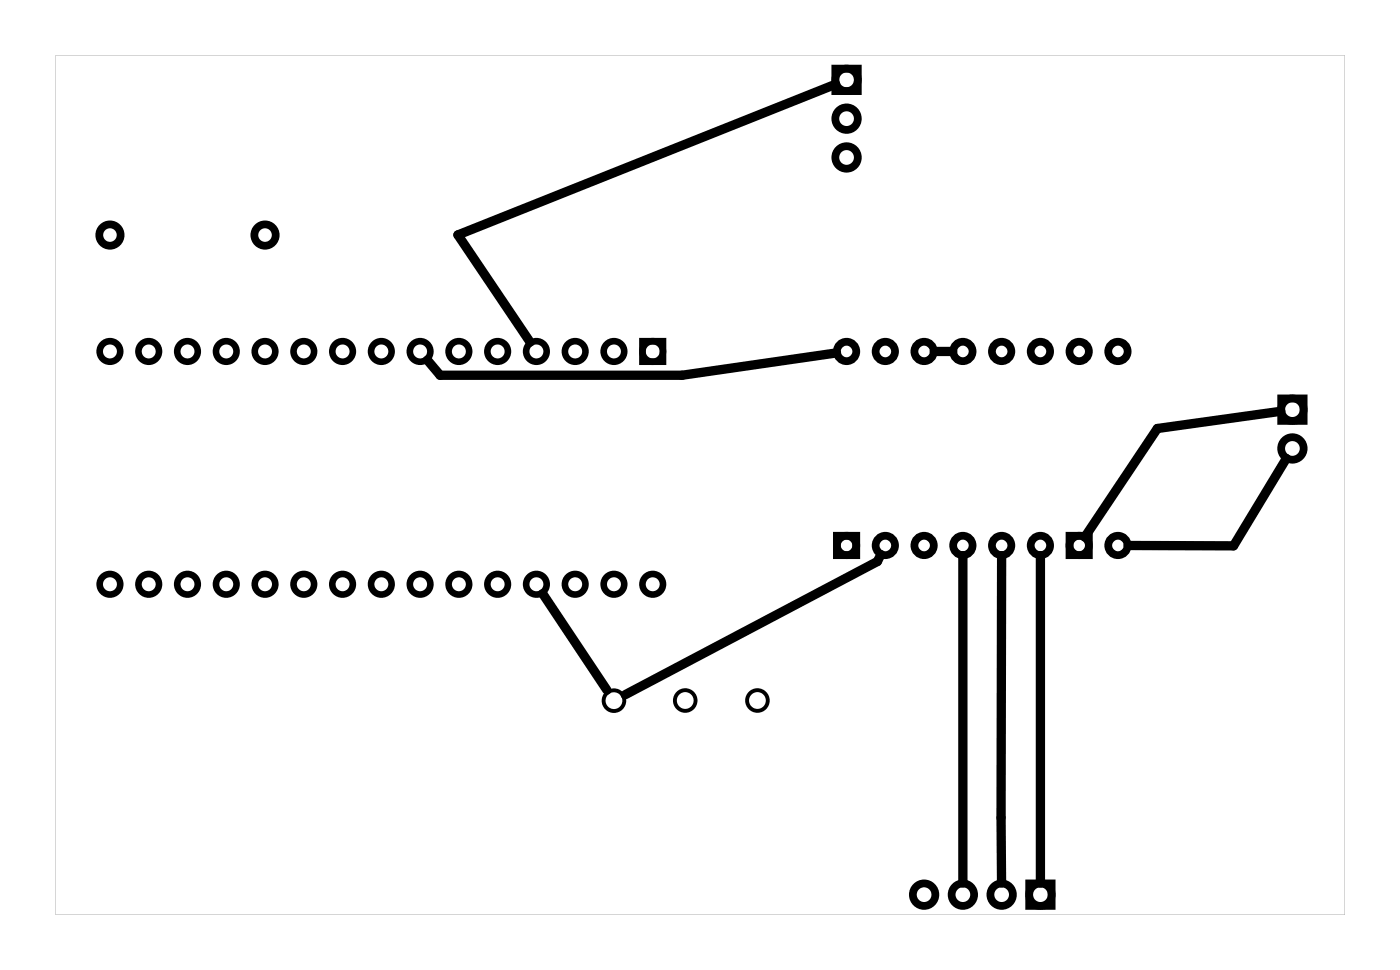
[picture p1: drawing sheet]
<svg xmlns="http://www.w3.org/2000/svg" width="92mm" height="63mm" viewBox="0 0 92 63" stroke-linecap="round" stroke-linejoin="round" font-family="sans-serif">
<path d="M3.6 3.6h84.5v56.3h-84.5zM3.6 3.6v56.3h84.5v-56.3z" fill="#000"/>
<g fill="none" stroke="#000" stroke-width=".51">
<path d="M54.7 4.5h1.5v1.5h-1.5zM54.8 35.1h1.3v1.2h-1.3zM70.1 35.1h1.2v1.2h-1.2zM83.9 26.1h1.5v1.5h-1.5zM67.4 57.8h1.5v1.5h-1.5z"/>
<circle cx="7.2" cy="15.4" r=".7"/>
<circle cx="17.4" cy="15.4" r=".7"/>
<circle cx="55.5" cy="7.8" r=".74"/>
<circle cx="55.5" cy="5.2" r=".74"/>
<circle cx="55.5" cy="10.3" r=".74"/>
<circle cx="55.5" cy="35.7" r=".64"/>
<circle cx="55.5" cy="23" r=".64"/>
<circle cx="58" cy="23" r=".64"/>
<circle cx="58" cy="35.7" r=".64"/>
<circle cx="60.5" cy="23" r=".64"/>
<circle cx="60.5" cy="35.7" r=".64"/>
<circle cx="63.1" cy="35.7" r=".64"/>
<circle cx="63.1" cy="23" r=".64"/>
<circle cx="65.6" cy="23" r=".64"/>
<circle cx="65.6" cy="35.7" r=".64"/>
<circle cx="68.2" cy="35.7" r=".64"/>
<circle cx="68.2" cy="23" r=".64"/>
<circle cx="70.7" cy="35.7" r=".64"/>
<circle cx="70.7" cy="23" r=".64"/>
<circle cx="73.2" cy="23" r=".64"/>
<circle cx="73.2" cy="35.7" r=".64"/>
<circle cx="84.7" cy="29.4" r=".74"/>
<circle cx="84.7" cy="26.8" r=".74"/>
<circle cx="60.5" cy="58.6" r=".74"/>
<circle cx="63.1" cy="58.6" r=".74"/>
<circle cx="65.6" cy="58.6" r=".74"/>
<circle cx="68.2" cy="58.6" r=".74"/>
</g>
<g fill="none" stroke="#000" stroke-width=".43">
<path d="M42.1 22.3h1.3v1.4h-1.3z"/>
<circle cx="7.2" cy="38.2" r=".67"/>
<circle cx="7.2" cy="23" r=".67"/>
<circle cx="9.7" cy="38.2" r=".67"/>
<circle cx="9.7" cy="23" r=".67"/>
<circle cx="12.3" cy="38.2" r=".67"/>
<circle cx="12.3" cy="23" r=".67"/>
<circle cx="14.8" cy="38.2" r=".67"/>
<circle cx="14.8" cy="23" r=".67"/>
<circle cx="17.4" cy="38.2" r=".67"/>
<circle cx="17.4" cy="23" r=".67"/>
<circle cx="19.9" cy="38.2" r=".67"/>
<circle cx="19.9" cy="23" r=".67"/>
<circle cx="22.4" cy="38.2" r=".67"/>
<circle cx="22.4" cy="23" r=".67"/>
<circle cx="25" cy="38.2" r=".67"/>
<circle cx="25" cy="23" r=".67"/>
<circle cx="27.5" cy="38.2" r=".67"/>
<circle cx="27.5" cy="23" r=".67"/>
<circle cx="30.1" cy="38.2" r=".67"/>
<circle cx="30.1" cy="23" r=".67"/>
<circle cx="32.6" cy="38.2" r=".67"/>
<circle cx="32.6" cy="23" r=".67"/>
<circle cx="35.1" cy="38.2" r=".67"/>
<circle cx="35.1" cy="23" r=".67"/>
<circle cx="37.7" cy="38.2" r=".67"/>
<circle cx="37.7" cy="23" r=".67"/>
<circle cx="40.2" cy="38.2" r=".67"/>
<circle cx="40.2" cy="23" r=".67"/>
<circle cx="42.8" cy="38.2" r=".67"/>
<circle cx="42.8" cy="23" r=".67"/>
</g>
<g fill="none" stroke="#000" stroke-width=".25">
<circle cx="40.2" cy="45.9" r=".68"/>
<circle cx="44.9" cy="45.9" r=".68"/>
<circle cx="49.6" cy="45.9" r=".68"/>
</g>
<path d="M54.8 5.5l-24.8 9.9 4.7 7M35.6 38.9l4.2 6.3M54.8 23.1l-10.1 1.5h-15.9l-.8-1M57.7 36.3l-.2 .5-16.5 8.7M61.2 23h1.2M63.1 36.4v21.4M65.6 36.4v21.4M68.2 36.4v21.4M83.9 26.9l-8.1 1.2-4.7 7.1M84.3 30l-3.5 5.7h-6.9" fill="none" stroke="#000" stroke-width=".61"/>
</svg>
